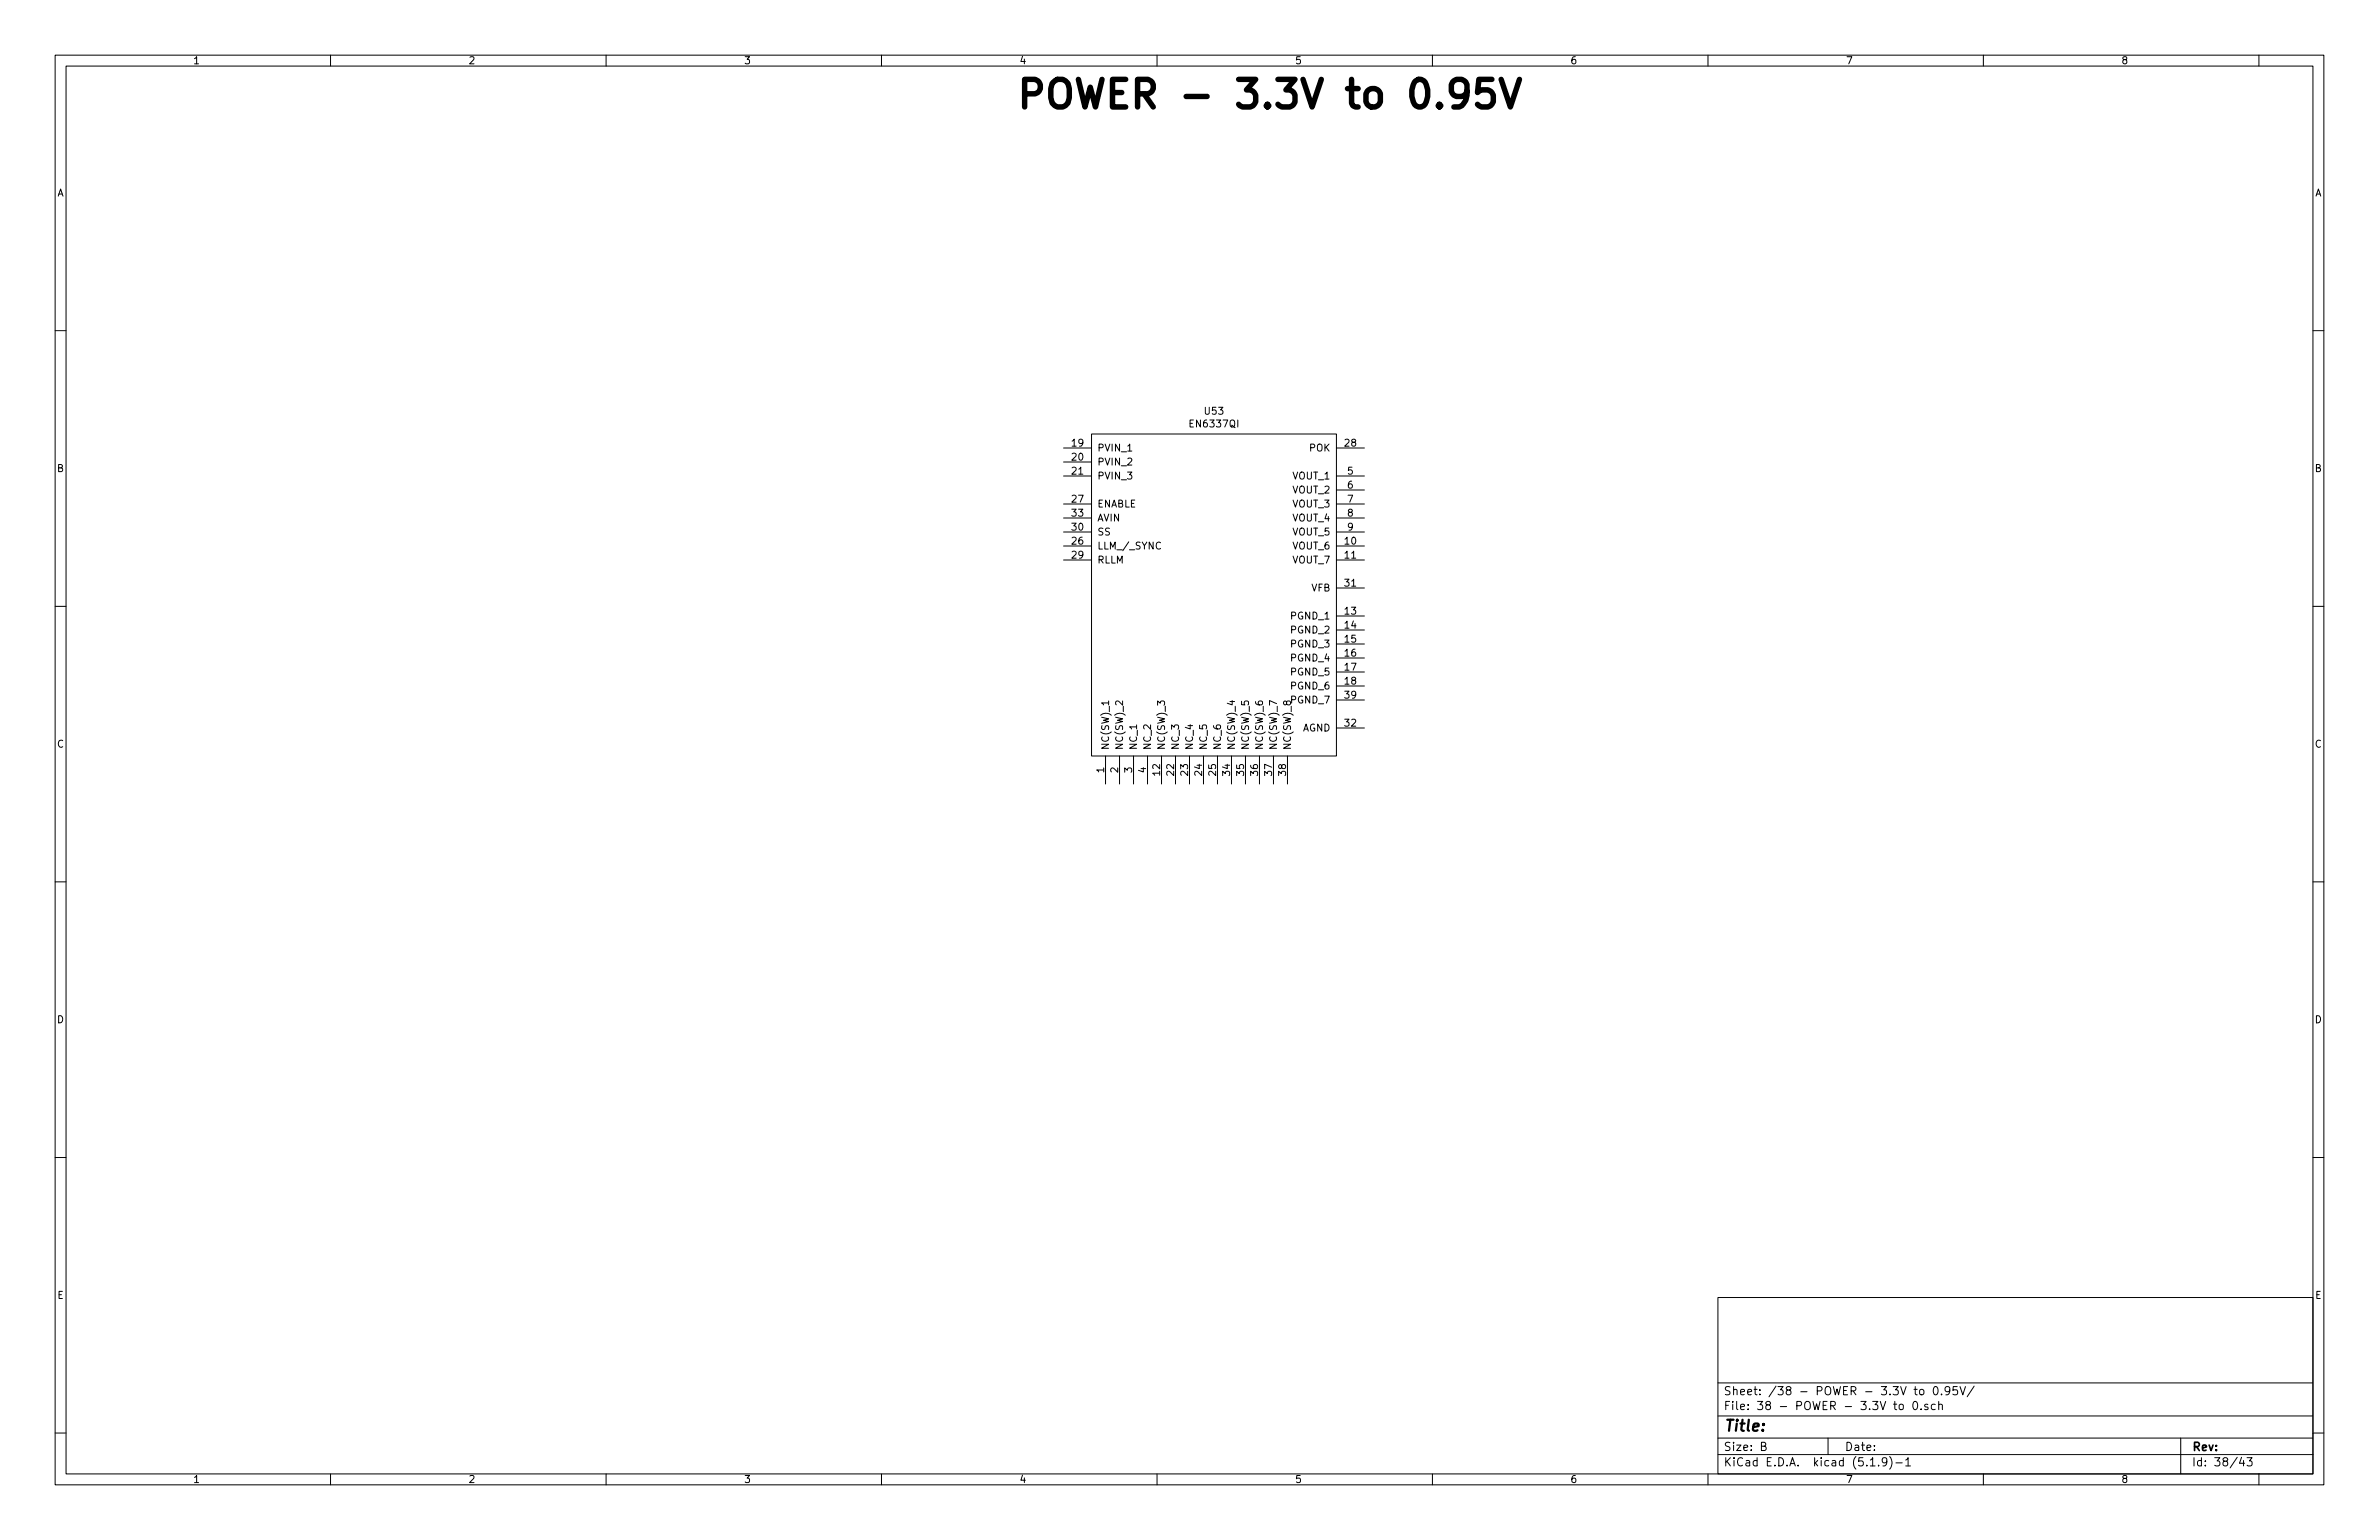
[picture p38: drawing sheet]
<svg xmlns="http://www.w3.org/2000/svg" width="432mm" height="279mm" viewBox="0 0 432 279" stroke-linecap="round" stroke-linejoin="round" font-family="sans-serif">
<defs><g id="words">
<text font-size="7" x="184.1" y="19.7">POWER - 3.3V to 0.95V</text>
<text font-size="2.8" x="312.8" y="259.7">Title:</text>
<g font-size="2.1">
<text x="312.8" y="255.8">File: 38 - POWER - 3.3V to 0.sch</text>
<text x="312.8" y="253.1">Sheet: /38 - POWER - 3.3V to 0.95V/</text>
<text x="312.8" y="263.2">Size: B</text>
<text x="334.8" y="263.2">Date:</text>
<text x="397.8" y="263.2">Rev:</text>
<text x="312.8" y="266">KiCad E.D.A. kicad (5.1.9)-1</text>
<text x="397.8" y="266">Id: 38/43</text>
</g>
<g font-size="1.8">
<text x="35" y="11.6">1</text>
<text x="85" y="11.6">2</text>
<text x="135" y="11.6">3</text>
<text x="185" y="11.6">4</text>
<text x="235" y="11.6">5</text>
<text x="285" y="11.6">6</text>
<text x="335" y="11.6">7</text>
<text x="385" y="11.6">8</text>
<text x="10.4" y="35.6">A</text>
<text x="420.2" y="35.6">A</text>
<text x="216.2" y="77.5">EN6337QI</text>
<text x="218.7" y="75.2">U53</text>
<text x="194.6" y="81">19</text>
<text x="194.6" y="83.6">20</text>
<text x="199.1" y="81.9">PVIN_1</text>
<text x="237.7" y="81.9">POK</text>
<text x="244.1" y="81">28</text>
<text x="10.4" y="85.6">B</text>
<text x="194.6" y="86.1">21</text>
<text x="199.1" y="84.5">PVIN_2</text>
<text x="199.1" y="87">PVIN_3</text>
<text x="234.7" y="87">VOUT_1</text>
<text x="234.7" y="89.5">VOUT_2</text>
<text x="244.6" y="86.1">5</text>
<text x="244.6" y="88.6">6</text>
<text x="420.2" y="85.6">B</text>
<text x="194.6" y="91.2">27</text>
<text x="194.6" y="93.7">33</text>
<text x="199.1" y="92.1">ENABLE</text>
<text x="199.1" y="94.6">AVIN</text>
<text x="234.7" y="92.1">VOUT_3</text>
<text x="234.7" y="94.6">VOUT_4</text>
<text x="244.6" y="91.2">7</text>
<text x="244.6" y="93.7">8</text>
<text x="194.6" y="98.8">26</text>
<text x="194.6" y="101.3">29</text>
<text x="194.6" y="96.3">30</text>
<text x="199.1" y="99.7">LLM_/_SYNC</text>
<text x="199.1" y="97.2">SS</text>
<text x="234.7" y="99.7">VOUT_6</text>
<text x="234.7" y="97.2">VOUT_5</text>
<text x="244.1" y="98.8">10</text>
<text x="244.1" y="101.3">11</text>
<text x="244.6" y="96.3">9</text>
<text x="199.1" y="102.2">RLLM</text>
<text x="234.7" y="102.2">VOUT_7</text>
<text x="238" y="107.3">VFB</text>
<text x="244.1" y="106.4">31</text>
<text x="234.5" y="112.4">PGND_1</text>
<text x="244.1" y="111.5">13</text>
<text x="234.5" y="114.9">PGND_2</text>
<text x="234.5" y="117.5">PGND_3</text>
<text x="244.1" y="114">14</text>
<text x="244.1" y="116.6">15</text>
<text x="244.1" y="119.1">16</text>
<text x="234.5" y="120">PGND_4</text>
<text x="234.5" y="122.6">PGND_5</text>
<text x="234.5" y="125.1">PGND_6</text>
<text x="244.1" y="121.7">17</text>
<text x="244.1" y="124.2">18</text>
<text x="234.5" y="127.6">PGND_7</text>
<text x="244.1" y="131.8">32</text>
<text x="244.1" y="126.7">39</text>
<text x="10.4" y="135.6">C</text>
<text x="201.3" y="136.1" transform="rotate(-90 201.3 136.1)">NC(SW)_1</text>
<text x="203.8" y="136.1" transform="rotate(-90 203.8 136.1)">NC(SW)_2</text>
<text x="206.4" y="136.1" transform="rotate(-90 206.4 136.1)">NC_1</text>
<text x="208.9" y="136.1" transform="rotate(-90 208.9 136.1)">NC_2</text>
<text x="211.5" y="136.1" transform="rotate(-90 211.5 136.1)">NC(SW)_3</text>
<text x="214" y="136.1" transform="rotate(-90 214 136.1)">NC_3</text>
<text x="216.5" y="136.1" transform="rotate(-90 216.5 136.1)">NC_4</text>
<text x="219.1" y="136.1" transform="rotate(-90 219.1 136.1)">NC_5</text>
<text x="221.6" y="136.1" transform="rotate(-90 221.6 136.1)">NC_6</text>
<text x="224.2" y="136.1" transform="rotate(-90 224.2 136.1)">NC(SW)_4</text>
<text x="226.7" y="136.1" transform="rotate(-90 226.7 136.1)">NC(SW)_5</text>
<text x="229.2" y="136.1" transform="rotate(-90 229.2 136.1)">NC(SW)_6</text>
<text x="231.8" y="136.1" transform="rotate(-90 231.8 136.1)">NC(SW)_7</text>
<text x="234.3" y="136.1" transform="rotate(-90 234.3 136.1)">NC(SW)_8</text>
<text x="236.3" y="132.7">AGND</text>
<text x="420.2" y="135.6">C</text>
<text x="200.4" y="140.2" transform="rotate(-90 200.4 140.2)">1</text>
<text x="202.9" y="140.2" transform="rotate(-90 202.9 140.2)">2</text>
<text x="205.5" y="140.2" transform="rotate(-90 205.5 140.2)">3</text>
<text x="208" y="140.2" transform="rotate(-90 208 140.2)">4</text>
<text x="210.6" y="140.7" transform="rotate(-90 210.6 140.7)">12</text>
<text x="213.1" y="140.7" transform="rotate(-90 213.1 140.7)">22</text>
<text x="215.6" y="140.7" transform="rotate(-90 215.6 140.7)">23</text>
<text x="218.2" y="140.7" transform="rotate(-90 218.2 140.7)">24</text>
<text x="220.7" y="140.7" transform="rotate(-90 220.7 140.7)">25</text>
<text x="223.3" y="140.7" transform="rotate(-90 223.3 140.7)">34</text>
<text x="225.8" y="140.7" transform="rotate(-90 225.8 140.7)">35</text>
<text x="228.3" y="140.7" transform="rotate(-90 228.3 140.7)">36</text>
<text x="230.9" y="140.7" transform="rotate(-90 230.9 140.7)">37</text>
<text x="233.4" y="140.7" transform="rotate(-90 233.4 140.7)">38</text>
<text x="10.4" y="185.6">D</text>
<text x="420.2" y="185.6">D</text>
<text x="10.4" y="235.6">E</text>
<text x="420.2" y="235.6">E</text>
<text x="35" y="269">1</text>
<text x="85" y="269">2</text>
<text x="135" y="269">3</text>
<text x="185" y="269">4</text>
<text x="235" y="269">5</text>
<text x="285" y="269">6</text>
<text x="335" y="269">7</text>
<text x="385" y="269">8</text>
</g>
</g></defs>
<g fill="none" stroke="#000" stroke-width=".18">
<path d="M10 10h411.8v259.4h-411.8zM12 12h407.8v255.4h-407.8zM60 10v2M110 10v2M160 10v2M210 10v2M260 10v2M310 10v2M360 10v2M410 10v2M10 60h2M419.8 60h2"/>
<path d="M198.1 78.7h44.5v58.5h-44.5zM193 99.1h5.1M193 81.3h5.1M193 83.8h5.1M193 86.4h5.1M193 91.4h5.1M193 96.5h5.1M193 94h5.1M210.6 98.5a.51 .51 0 0 0-.6 0 .51 .51 0 0 0-.1 .6l.2 .5h.3l.2-.1M242.6 99.1h5M242.6 81.3h5M242.6 86.4h5"/>
<path d="M242.6 91.4h5M242.6 96.5h5M242.6 94h5M242.6 88.9h5M10 110h2M193 101.6h5.1M242.6 101.6h5M242.6 111.8h5M242.6 114.3h5M242.6 116.8h5M242.6 119.4h5M242.6 106.7h5"/>
<path d="M419.8 110h2M200.7 137.2v5M201.2 127.2v.7M203.2 137.2v5M205.7 137.2v5M208.3 137.2v5M210.8 137.2v5M213.4 137.2v5M215.9 137.2v5M218.4 137.2v5M221 137.2v5M223.5 137.2v5"/>
<path d="M226.1 137.2v5M228.6 137.2v5M231.1 137.2v5M233.7 137.2v5M242.6 121.9h5M242.6 124.5h5M242.6 132.1h5M242.6 127h5M10 160h2M419.8 160h2M10 210h2M419.8 210h2"/>
<path d="M311.8 235.4h108v32h-108zM10 260h2M311.8 256.9h108M311.8 250.9h108M343.7 254.8h.6M343.9 254.3v1.2l.4 .3M344.8 254.9l.2-.1 .4 .1v.7l-.2 .2-.4-.2zM347.4 254.3h.1a.8 .8 0 0 1 .6 .7 .8 .8 0 0 1-.6 .8 1 1 0 0 1-.1-1.5zM347.4 252.1h.6M347.6 251.6v1.3l.4 .2M348.5 252.2l.2-.1 .4 .1v.7l-.2 .2-.4-.2zM348.7 255.6v.2"/>
<path d="M349.9 254.8a.37 .37 0 0 0-.6 .2l.1 .2 .5 .1 .1 .2-.2 .3-.5-.1M351.1 251.6h.2a.8 .8 0 0 1 .5 .7 .8 .8 0 0 1-.5 .8 1 1 0 0 1-.2-1.5zM351.3 254.8h-.5l-.3 .2 .1 .6 .2 .2 .5-.1M351.9 254.9l.1-.1a.37 .37 0 0 1 .6 .2v.8M351.9 254.3v1.5M352.4 252.9v.2M353.9 252.2l-.3 .3-.4-.1-.2-.2v-.4l.2-.2h.4l.2 .1a1.19 1.19 0 0 1-.2 1.3l-.4 .1M355.2 251.6h-.7v.7l.2-.2 .5 .1 .1 .2-.1 .5-.2 .2-.5-.2M355.8 251.6l.5 1.5 .4-1.5M358.3 251.5l-1.3 1.9M419.8 260h2M60 267.4v2"/>
<path d="M110 267.4v2M160 267.4v2M210 267.4v2M260 267.4v2M310 267.4v2M311.8 263.9h108M311.8 260.9h108M319.7 262.4l.7-.1 .1-.2-.1-.4h-.7v1.5h.6l.3-.3a.41 .41 0 0 0-.4-.5M331.8 260.9v3M339.5 266h.8M341 265.8v.2M342.5 265.1l-.3 .3-.4-.1-.2-.2 .2-.6h.4l.2 .1a1.27 1.27 0 0 1-.2 1.3l-.4 .1"/>
<path d="M343 264.3a1.71 1.71 0 0 1 0 2.2M344.1 265.4h1.2M345.9 264.9l.4-.4v1.5M345.9 266h.9M360 267.4v2M395.8 260.9v6.5M406.9 264.4l-.4 1.1h.9M407.2 265v1M407.8 264.5h1l-.5 .5 .4 .2v.6l-.2 .2-.7-.2M410 267.4v2"/>
</g>
<path d="M266.3 16.6l-.5 .7-.5 .2h-.9l-.5-.2-.5-.7v-1.2l.5-.7 .5-.3h.9l.7 .5a4.1 4.1 0 0 1-.7 4.3l-.5 .2h-.9M270.8 14.4h-2.4l-.2 2.4 .7-.5h1.2l.5 .3 .4 .7v1.2l-.2 .4-.7 .5h-1.2l-.7-.5M272.5 14.4l1.6 5 1.7-5" fill="none" stroke="#000" stroke-width=".99"/>
<use href="#words"/>
</svg>
